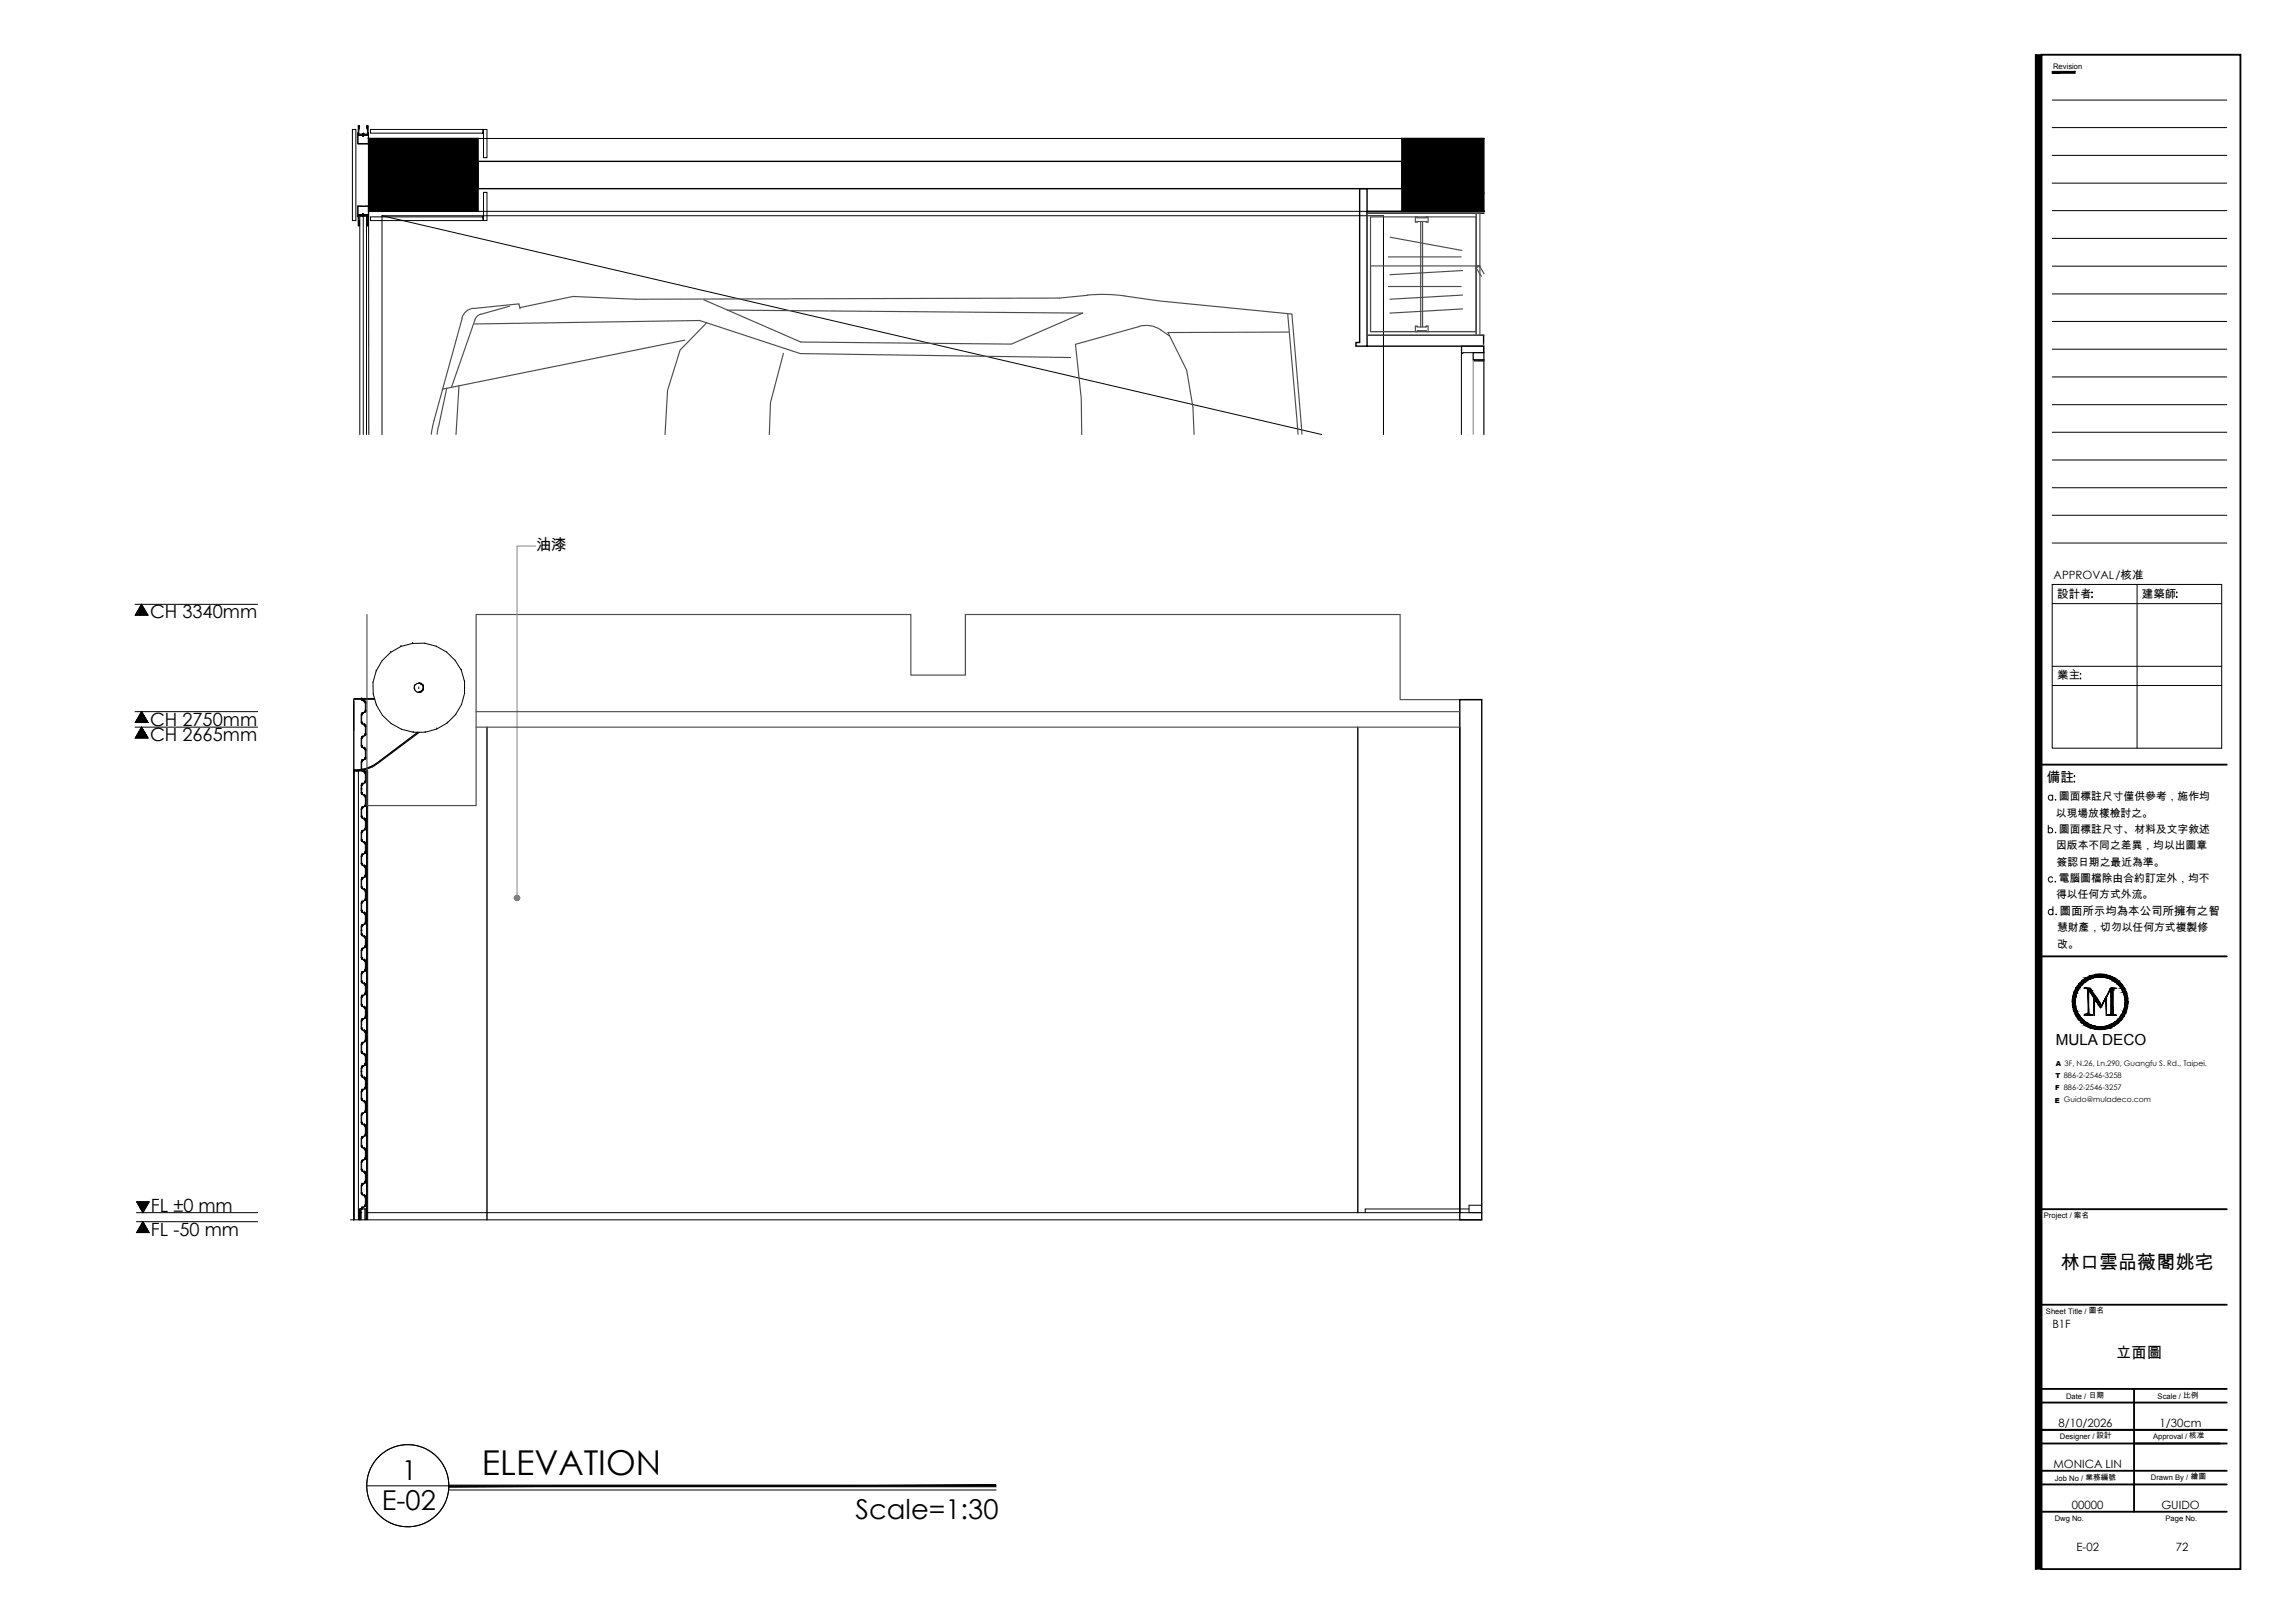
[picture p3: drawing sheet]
<svg xmlns="http://www.w3.org/2000/svg" width="420mm" height="297mm" viewBox="0 0 420 297" stroke-linecap="round" stroke-linejoin="round" font-family="sans-serif">
<defs><g id="words">
<text font-size="6.3" x="88.2" y="269.9">ELEVATION</text>
<g font-size="5">
<text x="73.6" y="270.9">1</text>
<text x="69.9" y="276.3">E-02</text>
<text x="156.6" y="278">Scale=1:30</text>
</g>
<text font-size="3.5" x="377.3" y="232.3">林口雲品薇閣姚宅</text>
<g font-size="3.3">
<text x="27.5" y="113.1">CH 3340mm</text>
<text x="27.5" y="135.6">CH 2665mm</text>
<text x="27.5" y="132.8">CH 2750mm</text>
<text x="27.6" y="221.7">FL ±0 mm</text>
<text x="27.6" y="226.2">FL -50 mm</text>
</g>
<g font-size="2.8">
<text x="98.1" y="100.7">油漆</text>
<text x="376.3" y="191.3">MULA DECO</text>
<text x="387.4" y="248.5">立面圖</text>
</g>
<text font-size="2.5" x="374.7" y="143.2">備註</text>
<g font-size="2.1">
<text x="376" y="106">APPROVAL/核准</text>
<text x="376.6" y="109.4">設計者</text>
<text x="392.1" y="109.4">建築師</text>
<text x="376.6" y="124.3">業主</text>
<text x="377.1" y="167.4">圖面所示均為本公司所擁有之智</text>
<text x="375.8" y="243.1">B1F</text>
<text x="376.9" y="261.2">8/10/2026</text>
<text x="395.4" y="261.2">1/30cm</text>
<text x="375.9" y="268.7">MONICA LIN</text>
<text x="379.3" y="276.2">00000</text>
<text x="395.7" y="276.2">GUIDO</text>
<text x="380.2" y="283.8">E-02</text>
<text x="398.3" y="283.8">72</text>
</g>
<g font-size="2">
<text x="376.4" y="149.5">以現場放樣檢討之。</text>
<text x="376.9" y="146.5">圖面標註尺寸僅供參考，施作均</text>
<text x="376.4" y="155.4">因版本不同之差異，均以出圖章</text>
<text x="376.9" y="152.4">圖面標註尺寸、材料及文字敘述</text>
<text x="376.5" y="158.4">簽認日期之最近為準。</text>
<text x="376.9" y="161.4">電腦圖檔除由合約訂定外，均不</text>
<text x="376.4" y="164.4">得以任何方式外流。</text>
<text x="376.6" y="170.4">慧財產，切勿以任何方式複製修</text>
<text x="376.6" y="173.4">改。</text>
</g>
<g font-size="1.4">
<text x="375.9" y="12.6">Revision</text>
<text x="374.2" y="222.9">Project / 案名</text>
<text x="374.6" y="240.4">Sheet Title / 圖名</text>
<text x="378.2" y="256.1">Date / 日期</text>
<text x="395" y="256.1">Scale / 比例</text>
<text x="377.1" y="263.4">Designer / 設計</text>
<text x="394.2" y="263.4">Approval / 核准</text>
<text x="376.2" y="271">Job No / 業務編號</text>
<text x="393.8" y="270.8">Drawn By / 繪圖</text>
<text x="376.2" y="278.3">Dwg No.</text>
<text x="396.5" y="278.3">Page No.</text>
</g>
<g font-size="1.3">
<text x="376.3" y="197.3">T 886-2-2546-3258</text>
<text x="376.3" y="195.1">A 3F, N.26, Ln.290, Guangfu S. Rd., Taipei.</text>
<text x="376.2" y="201.8">E Guido@muladeco.com</text>
<text x="376.3" y="199.5">F 886-2-2546-3257</text>
</g>
</g></defs>
<!-- layer: I-ELEV-TEXT -->
<g fill="#000" stroke="#000" stroke-width=".18">
<path d="M25.9 110.6l1.2 2h-2.3zM25 219.9h2.3l-1.1 2zM26.2 223.6l1.1 2h-2.3z"/>
<path d="M25.9 133.1l1.2 2zM25.9 133.1l1.2 2h-2.3z"/>
<path d="M25.9 130.2l1.2 2zM25.9 130.2l1.2 2h-2.3z"/>
</g>
<path d="M24.7 110.6h22.5M25.9 110.6l1.2 2h-2.3zM24.7 133.1h22.5M24.7 130.2h22.5M25.9 133.1l1.2 2h-2.3zM25.9 130.2l1.2 2h-2.3zM25 219.9h2.3l-1.1 2zM25 221.9h22.2M25 223.6h22.2M26.2 223.6l1.1 2h-2.3z" fill="none" stroke="#000" stroke-width=".18"/>
<!-- layer: I-ELEV252 -->
<g fill="none" stroke="#000" stroke-width=".18">
<path d="M71.5 119.4h.1M73.4 118.3h.1M75.5 117.8h.1M77.7 117.7h.1M79.8 118.3h.1M81.7 119.3h.1M64.8 128.3v95M64.8 127.8h3.7M66.1 127.8l.1 .2M66.1 127.9h.1M66.1 130.8h.2M66.1 130.9h.2"/>
<path d="M66.1 132.2h.2M66.1 135.2h.2M66.1 136.5h.2M66.1 139.5h.2M66.2 128h.1M66.2 128l.1 .1M66.2 130.8h.1M66.2 132.2h.1M66.2 135.1h.1M66.2 136.6h.1M66.2 139.4h.1M66.2 128h-1.4v12.9l1.3-.1"/>
<path d="M66.2 130.7h.1M66.2 132.3h.1M66.2 135h.1M66.2 139.3h.1M66.2 130.7l-.1 1.5 .6 .5M66.2 135v1.7M66.2 136.7h.1M66.2 136.7l.5 .3M66.2 139.3l-.1 1.5 .2 .3 .6 .4v1.5M66.2 127.9l.1 .1M66.2 127.9h.1M66.2 130.6h.1"/>
<path d="M66.2 132.4h.1M66.2 127.8v.1M66.2 128.1h.2M66.2 134.9h.1M66.3 128.1h.1M66.3 128.1l.5 .4M66.3 139.4v1.5M66.3 139.4h.1M66.3 135.1l-.1 1.5 .6 .4M66.3 135.1h.1M66.3 132.3v.1M66.3 132.3h.1"/>
<path d="M66.3 128h.1M66.3 132.4h.1M66.3 136.7h.1M66.3 136.8h.1M66.3 136.6h.1M66.3 130.8h.1M66.3 128v.1M66.3 139.2h.1M66.3 128h2.3M66.3 139.2l-.1 .1M66.3 139.3v.1M66.3 139.3h.1"/>
<path d="M66.3 135v.1M66.3 135h.1M66.3 130.7v1.6M66.3 130.7h.1M66.3 130.5h.1M66.3 130.6h.1M66.3 134.9h.1M66.3 128.2h.1M66.3 132.5h.1M66.3 132.4l.5 .3M66.3 128.1l.6 .4M66.3 134.8h.1"/>
<path d="M66.3 139.1h.1M66.4 139.2h.1M66.4 134.9l-.1 .1M66.4 134.9h.1M66.4 139.1h.1M66.4 136.7h.1M66.4 132.4h.1M66.4 128.1h.1M66.4 139.2l-.1 .1M66.4 130.5h.1M66.4 130.6h.1M66.4 134.8h.1"/>
<path d="M66.7 132.7h.1M66.7 132.7l.1 .1M66.7 137h.1M66.7 137l.1 .1M66.7 128.4h.1M66.7 132.7h.2M66.7 137.1h.2M66.7 136.9h.1M66.7 132.6h.1M66.7 128.3h.1M66.8 128.5h.1M66.8 128.5v.1"/>
<path d="M66.8 134.6h.1M66.8 134.6l-.6 .4M66.8 138.9h.1M66.8 138.9l-.5 .3M66.8 137l.1 .1M66.8 137h.1M66.8 132.7l.1 .1M66.8 132.7h.1M66.8 130.2h.1M66.8 128.4h.1M66.8 128.3h.1M66.8 130.3h.1"/>
<path d="M66.8 132.8h.1M66.8 137.1h.1M66.8 134.5h.1M66.8 137.1l.1 .2M66.8 128.6h.1M66.8 138.8h.1M66.8 132.8v.1M66.8 139h.1M66.8 128.6l.1 .1M66.8 132.9h.1M66.8 132.9l.1 .1M66.8 138.9l-.4 .3"/>
<path d="M66.8 134.6l-.4 .3M66.8 138.8v.1M66.8 130.2h.2M66.8 132.9h.2M66.8 137.2h.2M66.8 137.2h.1M66.9 128.7h.1M66.9 128.7v1.4M66.9 130.1h.1M66.9 130.1l-.7 .6M66.9 133h.1M66.9 133v1.4"/>
<path d="M66.9 134.4h.1M66.9 137.3h.1M66.9 137.3v1.4M66.9 138.7h.1M66.9 138.7l-.1 .1M66.9 137.1v1.7M66.9 137.1h.1M66.9 132.8l.1 1.6M66.9 132.8h.1M66.9 128.5l.1 1.6M66.9 128.5h.1M66.9 128.6h.1"/>
<path d="M66.9 138.8h.1M66.9 134.4l-.1 .2M66.9 130h.1M66.9 134.3h.1M66.9 137.4h.1M66.9 138.6h.1M66.9 138.9h.1M66.9 134.6h.1M66.9 130.2h.1M66.9 138.8l-.1 .1M66.9 134.5h.1M67 134.4l-.2 .2"/>
<path d="M67 134.4h.1M67 130.1l-.7 .6M67 130.1h.1M67 138.8h.1M67 137.2h.1M67 132.9h.1M67 128.6h.1M67 138.7h.1M67 133h.1M68.3 124.9h.1M68.3 127h.1M68.9 122.8h.1"/>
<path d="M68.9 129.1h.1M69.9 120.9a8.5 8.5 0 0 1 8.8-3 8.5 8.5 0 0 1 6.3 6.8 8.4 8.4 0 0 1-8.3 9.4 8.4 8.4 0 0 1-8.4-9.2l.6-2.1zM69.9 120.9h.1M70 130.9h.1M71.6 132.4h.1M73.5 133.5h.1M75.6 134h.1M75.8 125.9h.1M75.9 125.7h.1M75.9 126.1h.1M75.9 125.5h.1M75.9 126.3h.1"/>
<path d="M76.1 125.3h.1M76.1 126.4h.1M76.2 125.2h.1M76.2 126.6h.1M76.5 125.1h.1M76.5 126.7h.1M76.7 125a.83 .83 0 0 1 .8 .9 .83 .83 0 0 1-.8 .8M76.7 125l.4 .2 .4 .5M76.7 125h.1M76.7 126.7h.2M76.7 125.7v.4M76.7 125l.2 .1"/>
<path d="M76.8 134l-7.6 5.7a8.3 8.3 0 0 1-2.9 1.3M76.9 125.1h.1M76.9 126.7h.1M76.9 125.1l.2 .1M77.1 125.2h.1M77.1 126.6h.1M77.1 125.2l.2 .1M77.1 126.6l-.2 .1M77.3 125.3h.1M77.3 126.4h.1M77.3 125.3l.2 .4M77.4 125.5h.1"/>
<path d="M77.4 126.3h.1M77.4 126.3l-.3 .3M77.5 126.1h.1M77.5 125.7h.1M77.5 125.9h.1M77.5 125.9v-.2v.4l-.4 .5-.4 .1M77.5 125.9v.2M77.5 126.1l-.1 .2M77.9 134h.1M80 133.4h.1M81.9 132.3h.1M83.3 120.8h.1"/>
<path d="M83.4 130.8h.1M84.5 122.7h.1M84.5 128.9h.1M85 125.9h.1M85 124.7h.1M85 126.9h.1M64.8 141.1h.1M64.8 141.1h2.5v82.2M65.6 141.1v82.2M66.1 140.8l-1.3 .1M66.1 140.8a7.3 7.3 0 0 0 3-1.2l7.4-5.6-7.4 5.6a6.7 6.7 0 0 1-2.9 1.2M66.1 149.4h.2"/>
<path d="M66.1 145.1h.2M66.1 144.4h.2M66.1 145.1h.1M66.1 148.1h.1M66.1 149.5h.2M66.1 152.4h.2M66.1 153.7h.2M66.1 153.8h.2M66.1 156.7h.2M66.1 158h.2M66.1 158.1h.2M66.1 140.8h.1"/>
<path d="M66.1 143.7h.1M66.1 143.8h.2M66.2 145.2h.1M66.2 145.2l.1 .2M66.2 149.5h.1M66.2 149.5l.6 .5M66.2 148h.1M66.2 152.3h.1M66.2 153.8h.1M66.2 156.7h.1M66.2 158.1h.1M66.2 143.7h.1"/>
<path d="M66.2 140.9h.1M66.2 147.9h.1M66.2 153.9h.1M66.2 156.6h.1M66.2 158.2h.1M66.2 141h.1M66.2 148.1v1.3M66.2 148.1h.1M66.2 145.1l.1 .1M66.2 145.1h.1M66.2 145.1l-.1-.7 .1 .8M66.2 147.9v1.6"/>
<path d="M66.2 152.2h.1M66.2 152.2l-.1 1.6 .6 .4M66.2 156.5h.1M66.2 156.5v1.7M66.2 158.2l.5 .4M66.2 149.4l.1 .1M66.2 145.3h.1M66.2 149.6h.1M66.2 143.6h.1M66.2 143.6v.1M66.2 149.4h.1M66.2 154h.1"/>
<path d="M66.2 153.7h.1M66.2 143.8h.1M66.2 140.7h.1M66.3 145.2h.1M66.3 145.4h.1M66.3 145.4l.5 .3M66.3 156.7l-.1 1.4 .7 .6M66.3 156.7h.1M66.3 153.8l.5 .4M66.3 153.8h.1M66.3 149.5v.1M66.3 149.5h.1"/>
<path d="M66.3 148.1h.1M66.3 149.6h.1M66.3 154h.1M66.3 158.3h.1M66.3 158.1h.1M66.3 152.4h.1M66.3 140.9l.6 .5M66.3 140.9h.1M66.3 141h.1M66.3 141.1h.1M66.3 143.7h.1M66.3 145.2v.1"/>
<path d="M66.3 148h.1M66.3 149.7h.1M66.3 143.5h.1M66.3 147.9l-.1 .2M66.3 147.9h.1M66.3 145.3h.1M66.3 156.5v.2M66.3 156.5h.1M66.3 152.3v1.5M66.3 152.3h.1M66.3 147.8h.1M66.3 152.1h.1"/>
<path d="M66.3 156.4h.1M66.3 158.2h.1M66.3 156.6h.1M66.3 153.9h.1M66.3 143.5l-.1 .1M66.3 143.6l-.1 .8v-.7M66.3 143.6h.1M66.3 152.3l-.2 .1M66.3 145.3l.6 .4M66.3 149.6l.6 .4M66.3 152h.1M66.3 158.4h.1"/>
<path d="M66.3 152.2h.1M66.3 141l-1.1 .1M66.4 156.4l-.1 .1M66.4 156.4h.1M66.4 152.1l-.1 .2M66.4 152.1h.1M66.4 147.8h.1M66.4 145.4h.1M66.4 158.3h.1M66.4 154h.1M66.4 149.7h.1M66.4 143.4h.1"/>
<path d="M66.4 143.5h.1M66.4 141h.1M66.4 147.7h.1M66.4 152h.1M66.4 156.3h.1M66.5 147.8h.1M66.5 143.5h.1M66.7 154.2h.1M66.7 154.2l.1 .2M66.7 158.6h.1M66.7 158.6l.2 .2v1.5M66.7 145.6h.1"/>
<path d="M66.7 145.7h.1M66.7 149.9h.1M66.7 150h.1M66.7 158.6h.2M66.7 141.3h.1M66.7 154.3h.2M66.7 158.5h.1M66.7 149.8h.1M66.8 145.7h.1M66.8 145.7v.1M66.8 150h.1M66.8 150v.1"/>
<path d="M66.8 151.8h.1M66.8 151.8l-.6 .4M66.8 156.1h.1M66.8 156.1l-.6 .4M66.8 154.2l.2 .3-.1 1.6M66.8 154.2h.1M66.8 147.5h.1M66.8 145.6h.1M66.8 158.7h.1M66.8 158.5h.1M66.8 149.9h.1M66.8 143.2h.1"/>
<path d="M66.8 143.2l-.5 .3M66.8 141.4h.1M66.8 141.3h.1M66.8 154.3h.1M66.8 154.4h.1M66.8 147.6h.1M66.8 147.4h.1M66.8 150.1h.1M66.8 151.9h.1M66.8 145.8h.1M66.8 156.2h.1M66.8 141.5h.1"/>
<path d="M66.8 143.3h.1M66.8 145.8l.1 .2M66.8 150.1l.1 .2M66.8 154.4l.1 .1M66.8 156h.1M66.8 156.2l-.4 .2M66.8 156v.1M66.8 147.4h.2M66.8 151.7h.2M66.8 154.4h.2M66.8 154.5h.1M66.8 158.7h.2"/>
<path d="M66.8 158.8h.1M66.8 141.5h.2M66.8 143.1h.1M66.9 145.7h.1M66.9 146h.1M66.9 146v1.3M66.9 147.3h.1M66.9 147.3l-.7 .6M66.9 150.3h.1M66.9 150.3v1.4M66.9 151.7h.1M66.9 151.7l-.1 .1"/>
<path d="M66.9 154.5h.1M66.9 154.5v1.4M66.9 155.9h.1M66.9 155.9l-.1 .1M66.9 158.7v1.6M66.9 158.7h.1M66.9 150l.1 1.7M66.9 150h.1M66.9 145.9h.1M66.9 147.4h.1M66.9 150.2h.1M66.9 156h.1"/>
<path d="M66.9 158.8h.1M66.9 158.6h.1M66.9 154.3h.1M66.9 143h.1M66.9 143l-.1 .2M66.9 141.4v1.7M66.9 141.4h.1M66.9 141.5h.1M66.9 143.1h.1M66.9 145.7v.1M66.9 147.2h.1M66.9 151.5h.1"/>
<path d="M66.9 151.6h.1M66.9 154.6h.1M66.9 158.9h.1M66.9 156.1h.1M66.9 141.6h.1M66.9 142.9h.1M66.9 145.8l.1 1.6-.7 .5M66.9 145.8h.1M66.9 156.1l-.1 .1M66.9 147.5h.1M66.9 154.4h.1M66.9 151.8h.1"/>
<path d="M66.9 150.1h.1M66.9 143.1l-.6 .5M66.9 143.2h.1M66.9 151.8h-.1M67 151.7l-.6 .4M67 151.7h.1M67 147.4h.1M67 145.8h.1M67 158.8h.1M67 156h.1M67 154.5h.1M67 150.1h.1"/>
<path d="M67 143.1h.1M67 141.5h.1M67 147.3h.1M67 146h.1M67 145.9h.1M67 150.1h-.2M67 155.9h.1M67 150.3h.1M67 150.2h.1M67 143h.1M67.1 141.1h.1M67.1 141.1v82.2v-82.2"/>
<path d="M66.1 175.2h.2M66.1 175.3h.2M66.1 174h.2M66.1 173.9h.2M66.1 170.9h.2M66.1 170.3h.2M66.1 178.3h.2M66.1 179.6h.2M66.1 161h.2M66.1 161.1h.2M66.1 162.3h.2M66.1 162.4h.1"/>
<path d="M66.1 165.3h.1M66.1 166.6h.2M66.1 166.7h.1M66.1 169.6h.1M66.1 169.7h.1M66.2 171.1l-.1-.8 .2 .8M66.2 171.1h.1M66.2 171.1l.5 .4M66.2 173.9h.1M66.2 175.3h.1M66.2 178.2h.1M66.2 179.6h.1"/>
<path d="M66.2 166.8h.1M66.2 166.8l.1 .1M66.2 161h.1M66.2 162.4h.1M66.2 165.2h.1M66.2 165.3h.1M66.2 166.7h.1M66.2 169.6h.1M66.2 169.5h.1M66.2 173.8h.1M66.2 175.4h.1M66.2 178.1h.1"/>
<path d="M66.2 179.7h.1M66.2 160.9h.1M66.2 162.5h.1M66.2 173.8v1.7M66.2 175.5h.1M66.2 175.5l.5 .3M66.2 178h.1M66.2 178l-.1 1.6 .2 .3 .6 .4v1.5M66.2 160.8h.1M66.2 160.8l-.1 1.6 .2 .2M66.2 165.1h.1M66.2 165.1v1.7"/>
<path d="M66.2 169.4h.1M66.2 169.4l-.1 .9 .1-.6M66.2 169.7h.1M66.2 166.7l.1 .1M66.2 165.3v1.4M66.2 162.4l.1 .1M66.2 173.7h.1M66.2 171.2h.1M66.2 175.5h.2M66.2 179.8h.1M66.2 160.8h.2M66.2 166.9h.1"/>
<path d="M66.3 173.9l-.1 1.4 .6 .5M66.3 173.9h.1M66.3 171.1h.1M66.3 179.7l.6 .5M66.3 179.7h.1M66.3 178.2v1.5M66.3 178.2h.1M66.3 171.2h.1M66.3 175.5h.1M66.3 179.8h.1M66.3 179.9h.1M66.3 179.6h.1"/>
<path d="M66.3 175.3h.1M66.3 162.6h.1M66.3 162.6l.5 .5M66.3 166.9h.1M66.3 166.9l.5 .3M66.3 166.8h.1M66.3 162.5l.6 .5M66.3 162.5h.1M66.3 160.9l-.1 1.5M66.3 160.9h.1M66.3 169.6h.1M66.3 166.7h.1"/>
<path d="M66.3 165.3h.1M66.3 162.4h.1M66.3 161h.1M66.3 171h-.2M66.3 178h.1M66.3 166.8v.1M66.3 160.8h.1M66.3 165.1h.1M66.3 173.8v.1M66.3 173.8h.1M66.3 178h-.1M66.3 178.1v.1"/>
<path d="M66.3 178.1h.1M66.3 173.7h.1M66.3 175.4h.1M66.3 160.7h.1M66.3 160.7l-.1 .1M66.3 169.5l-.1 .2M66.3 169.5h.1M66.3 165.2l-.1 .1M66.3 165.2h.1M66.3 165h.1M66.3 169.3h.2M66.3 169.4h.1"/>
<path d="M66.3 171.1v.1M66.3 171.3h.1M66.3 173.6h.1M66.3 171.2l.5 .2M66.3 175.6h.1M66.3 166.9l.6 .4M66.3 162.7h.1M66.3 173.8h-.1M66.3 177.9h.1M66.3 160.8v.1M66.4 173.7l-.1 .1M66.4 173.7h.1"/>
<path d="M66.4 178h.1M66.4 171.2h.1M66.4 177.9h.1M66.4 179.8h.1M66.4 175.5h.1M66.4 160.6h.1M66.4 165h.1M66.4 169.4h.1M66.4 166.9h.1M66.4 162.6h.1M66.4 160.7h.1M66.4 178l-.1 .1"/>
<path d="M66.4 160.8h.1M66.4 173.6h.1M66.4 169.2h.1M66.5 160.7h.1M66.5 165h.1M66.7 171.5h.1M66.7 171.5l.1 .1M66.7 175.8h.1M66.7 175.8l.1 .1M66.7 162.8h.1M66.7 162.9h.1M66.7 167.2h.1"/>
<path d="M66.7 171.4h.1M66.7 175.8h.2M66.7 175.7h.1M66.7 167.1h.1M66.8 171.4l.1 .2M66.8 171.4h.1M66.8 173.3h.1M66.8 173.3l-.6 .5M66.8 177.7h.1M66.8 177.7l-.5 .3M66.8 175.8l.1 .1M66.8 175.8h.1"/>
<path d="M66.8 160.4h.1M66.8 160.4l-.5 .3M66.8 167.2h.1M66.8 167.2v.1M66.8 163h.1M66.8 164.7h.1M66.8 169h.1M66.8 167.1h.1M66.8 162.8h.1M66.8 171.6h.1M66.8 175.9h.1M66.8 162.9h.1"/>
<path d="M66.8 169.1h.1M66.8 175.9l.1 .2M66.8 177.6h.1M66.8 167.3h.1M66.8 164.8h.1M66.8 173.4h.1M66.8 171.5h.1M66.8 160.5h.1M66.8 173.4l-.4 .3M66.8 171.6l.1 .2M66.8 177.7l-.4 .3M66.8 163.1h.1"/>
<path d="M66.8 163.1l.1 1.4M66.8 167.3l.1 .2M66.8 160.5l-.5 .3M66.8 177.6v.1M66.8 171.6h.2M66.8 171.7h.1M66.8 176h.2M66.8 176h.1M66.8 160.3h.1M66.8 164.6h.2M66.8 167.4h.1M66.8 168.9h.2"/>
<path d="M66.9 171.6l.1 1.6M66.9 171.6h.1M66.9 171.8h.1M66.9 171.8v1.4M66.9 173.2h.1M66.9 176.1h.1M66.9 176.1v1.4M66.9 177.5h.1M66.9 177.5l-.1 .1M66.9 175.9v1.7M66.9 175.9h.1M66.9 171.7h.1"/>
<path d="M66.9 175.8h.1M66.9 160.3h.1M66.9 160.3l-.1 .1M66.9 164.5h.1M66.9 164.5l-.7 .6M66.9 167.5h.1M66.9 167.5v1.4M66.9 168.9h.1M66.9 168.9l-.7 .5M66.9 167.3l.1 1.6M66.9 167.3h.1M66.9 163l.1 .1"/>
<path d="M66.9 163h.1M66.9 163.1h.1M66.9 164.6h.1M66.9 167.4h.1M66.9 167.2h.1M66.9 162.9h.1M66.9 173.2l-.1 .1M66.9 173.3h.1M66.9 173.2l.1 .1M66.9 173.1h.1M66.9 177.4h.1M66.9 177.7h.1"/>
<path d="M66.9 160.2h.1M66.9 163.2h.1M66.9 168.8h.1M66.9 169h.1M66.9 160.4h.1M66.9 177.6l-.1 .1M66.9 177.6h.1M66.9 160.3l-.1 .2M66.9 164.7h.1M67 173.2l-.2 .2M67 173.2h.1M67 171.7h.1"/>
<path d="M67 177.5h.1M67 176h.1M67 168.9l-.7 .6M67 168.9h.1M67 163.1v1.5l-.7 .6M67 163.1h.1M67 167.4h.1M67 164.6h.1M67 160.3h.1M67 171.8h.1M67 167.5h.1M67 164.5h.1"/>
<path d="M66.1 199.8h.2M66.1 196.8h.2M66.1 196.1h.2M66.1 182.5h.1M66.1 182.6h.2M66.1 183.8h.2M66.1 183.9h.1M66.1 186.8h.1M66.1 186.9h.1M66.1 188.2h.2M66.1 191.2h.2M66.1 192.5h.2"/>
<path d="M66.1 192.6h.2M66.1 195.5h.2M66.2 196.9h.1M66.2 199.8h.1M66.2 182.5h.1M66.2 182.5v1.5M66.2 184h.1M66.2 184l.1 .1M66.2 188.3h.1M66.2 188.3l.6 .5M66.2 186.8h.1M66.2 191.1h.1"/>
<path d="M66.2 192.6h.1M66.2 195.4h.1M66.2 191h.1M66.2 197h.1M66.2 199.7h.1M66.2 182.4h.1M66.2 186.7h.1M66.2 197l-.1-.9 .2 .9 .6 .4M66.2 197l.5 .3M66.2 199.6h.1M66.2 199.6l-.1 1.6 .2 .2M66.2 182.4v.1"/>
<path d="M66.2 186.7v1.6M66.2 191l-.1 1.6 .6 .4M66.2 195.3h.1M66.2 195.3l-.1 .8 .2-.7M66.2 186.9l.1 1.4M66.2 186.9h.1M66.2 183.9l.1 .1M66.2 183.9h.1M66.2 184.1h.1M66.2 188.4h.1M66.2 192.7h.1M66.2 195.3h.2"/>
<path d="M66.2 192.5h.1M66.2 188.2h.1M66.2 182.6h.1M66.3 199.7l-.1 1.5M66.3 199.7h.1M66.3 196.9h.1M66.3 197h.1M66.3 197.1h.1M66.3 184.1h.1M66.3 184.1l.5 .4M66.3 195.4h.1M66.3 192.6l.5 .4"/>
<path d="M66.3 192.6h.1M66.3 188.3v.1M66.3 188.3h.1M66.3 184h.1M66.3 188.4h.1M66.3 192.7h.1M66.3 192.8h.1M66.3 191.2h.1M66.3 186.8h.1M66.3 182.5h.1M66.3 199.5h.1M66.3 184v.1"/>
<path d="M66.3 182.3h.1M66.3 186.6h.1M66.3 188.5h.1M66.3 191.1h.1M66.3 199.6v.1M66.3 199.6h.1M66.3 199.5l-.1 .1M66.3 182.3l-.1 .1M66.3 195.3v.1M66.3 195.3h.1M66.3 191v1.6M66.3 191h.1"/>
<path d="M66.3 186.7l-.1 .2M66.3 186.7h.1M66.3 182.4l-.1 1.5M66.3 182.4h.1M66.3 186.5h.1M66.3 190.9h.1M66.3 195.2h.1M66.3 184.2h.1M66.3 188.4l.6 .4M66.3 184.1l.6 .4M66.3 190.8h.1M66.3 195.1h.1"/>
<path d="M66.4 199.5h.1M66.4 197h.1M66.4 199.4h.1M66.4 195.2l-.1 .1M66.4 195.2h.1M66.4 182.2h.1M66.4 192.7h.1M66.4 188.5h.1M66.4 186.6h.1M66.4 184.1h.1M66.4 182.3h.1M66.4 186.5h.1"/>
<path d="M66.4 190.9h.1M66.4 190.8h.1M66.4 195.1h.1M66.5 199.5h.1M66.5 186.5h.1M66.5 182.2l-.2 .1M66.7 197.3h.1M66.7 197.3l.2 .3v1.4M66.7 193h.1M66.7 193l.1 .2M66.7 180.1h.1M66.7 184.4h.1"/>
<path d="M66.7 188.7h.1M66.7 188.8h.1M66.7 197.4h.1M66.7 193.1h.2M66.7 192.9h.1M66.7 188.6h.1M66.7 184.3h.1M66.7 180h.1M66.8 199.2h.1M66.8 199.2l-.5 .3M66.8 197.3h.1M66.8 197.4h.1"/>
<path d="M66.8 182h.1M66.8 182l-.5 .3M66.8 184.5h.1M66.8 184.5v.1M66.8 188.8h.1M66.8 188.8v.1M66.8 194.9h.1M66.8 194.9l-.6 .4M66.8 193l.2 .2-.1 1.6M66.8 193h.1M66.8 180.2h.1M66.8 186.3h.1"/>
<path d="M66.8 190.6h.1M66.8 188.7h.1M66.8 184.4h.1M66.8 184.3h.1M66.8 180h.1M66.8 193.1h.1M66.8 180.1h.1M66.8 181.9h.1M66.8 193.2h.1M66.8 194.8h.1M66.8 188.9h.1M66.8 190.5h.1"/>
<path d="M66.8 190.7h.1M66.8 199.3h.1M66.8 197.5h.2M66.8 181.9v.1M66.8 184.6h.1M66.8 195h.1M66.8 182.1h.1M66.8 199.2l-.5 .4M66.8 184.6l.1 .1M66.8 188.9l.1 .1M66.8 193.2l.1 .1M66.8 194.9l-.4 .3"/>
<path d="M66.8 197.6h.1M66.8 199.1h.1M66.8 194.8v.1M66.8 180.3h.2M66.8 180.3h.1M66.8 181.8h.1M66.8 190.5h.2M66.8 193.2h.2M66.9 197.4v1.7M66.9 197.4h.1M66.9 199h.1M66.9 199l-.1 .2"/>
<path d="M66.9 197.6h.1M66.9 199.1h.1M66.9 181.8h.1M66.9 181.8l-.1 .1M66.9 184.7h.1M66.9 184.7v1.4M66.9 186.1h.1M66.9 186.1l-.7 .6M66.9 189h.1M66.9 189v1.4M66.9 190.4h.1M66.9 190.4l-.7 .6"/>
<path d="M66.9 193.3h.1M66.9 193.3v1.4M66.9 194.7h.1M66.9 194.7l-.1 .1M66.9 188.8l.1 1.6M66.9 188.8h.1M66.9 184.5h.1M66.9 180.2v1.7M66.9 180.2h.1M66.9 180.3h.1M66.9 184.6h.1M66.9 186.2h.1"/>
<path d="M66.9 194.8h.1M66.9 193.1h.1M66.9 199.2h.1M66.9 197.7h.1M66.9 184.5v.1M66.9 180.4h.1M66.9 180.5h.1M66.9 181.7h.1M66.9 186h.1M66.9 190.3h.1M66.9 193.4h.1M66.9 194.6h.1"/>
<path d="M66.9 194.9h.1M66.9 190.6h.1M66.9 199.1l-.1 .1M66.9 197.5h.1M66.9 194.8l-.1 .1M66.9 184.6l.1 1.6-.7 .5M66.9 181.9l-.6 .5M66.9 181.9h.1M66.9 193.2h.1M66.9 186.3h.1M66.9 190.5h.1M66.9 188.9h.1"/>
<path d="M67 199.1h.1M67 197.6h.1M67 190.4l-.7 .6M67 190.4h.1M67 186.2h-.1M67 194.8h.1M67 193.2h.1M67 188.9h.1M67 186.2h.1M67 184.6h.1M67 181.8h.1M67 180.3h.1"/>
<path d="M67 199h.1M67 194.7h.1M67 189h.1M67 186.1h.1M67 184.7h.1M66.1 201.1h.2M66.1 201.2h.2M66.1 204.1h.1M66.1 205.4h.2M66.1 205.5h.1M66.1 208.4h.1M66.1 209.7h.2"/>
<path d="M66.1 209.8h.2M66.1 212.7h.2M66.1 214h.2M66.1 214.1h.2M66.1 217h.2M66.1 217.1h.2M66.1 218.3h.2M66.2 205.6h.1M66.2 205.6l.1 .1M66.2 209.8h.1M66.2 209.8l.5 .5M66.2 201.2h.1"/>
<path d="M66.2 203.9h.1M66.2 204h.1M66.2 205.5h.1M66.2 208.4h.1M66.2 212.7h.1M66.2 214.1h.1M66.2 217h.1M66.2 218.4h.1M66.2 208.3h.1M66.2 201.3h.1M66.2 209.9h.1M66.2 212.6h.1"/>
<path d="M66.2 214.2h.1M66.2 216.9h.1M66.2 218.5h.1M66.2 203.9v1.7M66.2 208.2h.1M66.2 208.2v1.6M66.2 212.5h.1M66.2 212.5v1.7M66.2 214.2l.5 .4M66.2 216.8h.1M66.2 216.8l-.1 1.6 .2 .2 .6 .5v1.4M66.2 208.4l.1 1.4"/>
<path d="M66.2 205.5l.1 .1M66.2 204.1v1.4M66.2 204.1h.1M66.2 210h.1M66.2 218.6h.1M66.2 209.7h.1M66.3 201.4h.1M66.3 201.4l.5 .4M66.3 205.7h.1M66.3 205.7l.5 .3M66.3 216.9l-.1 1.5 .7 .6M66.3 216.9h.1"/>
<path d="M66.3 212.7l-.1 1.4 .6 .4M66.3 212.7h.1M66.3 209.8v.1M66.3 209.8h.1M66.3 205.6h.1M66.3 201.2l.6 .5M66.3 201.2h.1M66.3 210h.1M66.3 214.3h.1M66.3 218.6h.1M66.3 218.4h.1M66.3 217h.1"/>
<path d="M66.3 214.1h.1M66.3 208.4h.1M66.3 205.5h.1M66.3 204.1h.1M66.3 203.9h.1M66.3 208.2h.1M66.3 216.8h.1M66.3 204h.1M66.3 216.7h.1M66.3 216.7l-.1 .1M66.3 212.6v.1M66.3 212.6h.1"/>
<path d="M66.3 209.9h.1M66.3 208.3l-.1 .1M66.3 208.3h.1M66.3 203.9l-.1 .2M66.3 203.8h.1M66.3 208.1h.1M66.3 212.5h.1M66.3 218.5h.1M66.3 214.2h.1M66.3 201.3h.1M66.3 209.9v.1M66.3 212.4h.1"/>
<path d="M66.3 210l.5 .2M66.3 205.6l.6 .5M66.3 201.5h.1M66.3 214.4h.1M66.3 218.7h.1M66.4 216.8h.1M66.4 212.5l-.1 .1M66.4 212.5h.1M66.4 203.7h.1M66.4 218.6h.1M66.4 214.3h.1M66.4 210h.1"/>
<path d="M66.4 208.1h.1M66.4 205.7h.1M66.4 203.8h.1M66.4 201.4h.1M66.4 216.8l-.1 .1M66.4 216.7h.1M66.4 212.4h.1M66.4 208h.1M66.4 212.3h.1M66.5 216.6l-.2 .1M66.5 208.1h.1M66.5 203.8h.1"/>
<path d="M66.7 210.3h.1M66.7 214.6h.1M66.7 214.6l.1 .1M66.7 201.6h.1M66.7 201.7h.1M66.7 205.9h.1M66.7 206h.2M66.7 218.8h.1M66.7 218.9h.2M66.7 214.6h.2M66.7 214.5h.1M66.7 210.2h.1"/>
<path d="M66.8 206h.1M66.8 206v.1M66.8 210.3h.1M66.8 212.1h.1M66.8 212.1l-.6 .4M66.8 216.4h.1M66.8 216.4l-.5 .3M66.8 214.5l.1 .2M66.8 214.5h.1M66.8 210.2l.1 .1M66.8 210.2h.1M66.8 201.7h.1"/>
<path d="M66.8 203.5h.1M66.8 207.8h.1M66.8 219h.1M66.8 218.8h.1M66.8 205.9h.1M66.8 201.6h.1M66.8 210.3v.1M66.8 214.7h.1M66.8 210.4h.1M66.8 214.7l.1 .1M66.8 203.4h.1M66.8 206.1h.1"/>
<path d="M66.8 207.9h.1M66.8 203.6h.1M66.8 201.8h.1M66.8 214.6h.1M66.8 216.5h.1M66.8 212.2h.1M66.8 201.8l.1 1.5M66.8 206.1l.1 .2M66.8 210.4l.1 .2M66.8 212h.1M66.8 216.5l-.4 .3M66.8 212.2l-.4 .3"/>
<path d="M66.8 203.4h.2M66.8 207.7h.2M66.8 210.4h.2M66.8 214.7h.2M66.8 214.8h.1M66.8 219.1h.2M66.8 219.1h.1M66.9 203.3h.1M66.9 203.3l-.7 .6M66.9 206.3h.1M66.9 206.3v1.4M66.9 207.7h.1"/>
<path d="M66.9 207.7l-.7 .5M66.9 210.6h.1M66.9 210.6v1.4M66.9 212h.1M66.9 214.8h.1M66.9 214.8v1.5M66.9 216.3h.1M66.9 216.3l-.1 .1M66.9 219v1.7M66.9 219h.1M66.9 214.7v1.7M66.9 214.7h.1"/>
<path d="M66.9 210.3l.1 1.6M66.9 210.3h.1M66.9 206.1l.1 1.6M66.9 206.1h.1M66.9 201.7l.1 .2M66.9 201.7h.1M66.9 201.9h.1M66.9 203.4h.1M66.9 206.2h.1M66.9 210.5h.1M66.9 219.1h.1M66.9 218.9h.1"/>
<path d="M66.9 214.6h.1M66.9 206h.1M66.9 212l-.1 .1M66.9 202h.1M66.9 203.2h.1M66.9 207.5h.1M66.9 207.6h.1M66.9 211.9h.1M66.9 214.9h.1M66.9 216.2h.1M66.9 219.2h.1M66.9 216.4h.1"/>
<path d="M66.9 212.1h.1M66.9 207.8h.1M66.9 216.4l-.1 .1M66.9 210.4h.1M66.9 203.5h.1M66.9 201.8h.1M67 211.9l-.2 .3M67 211.9h.1M67 207.7l-.7 .6M67 207.7h.1M67 201.9v1.5l-.7 .5M67 201.9h.1"/>
<path d="M67 219.1h.1M67 216.3h.1M67 214.8h.1M67 212h.1M67 210.5h.1M67 206.1h.1M67 203.4h.1M67 210.6h.1M67 206.3h.1M67 206.2h.1M67 203.3h.1M64.8 223.3v-82.2v82.2"/>
<path d="M65.8 223.3v-2v2M65.8 221.3h.2M66 221.3h.8M66 221.3v2v-2M66 221.3h.2M66.1 221.3v2M66.1 221.3h.1M66.1 221.3h.2M66.1 221.9h.2M66.2 221.3h.1M66.2 221.2h.1M66.2 221.1h.1"/>
<path d="M66.2 221.1v.2M66.2 221.1h.2M66.2 221.4h.1M66.3 221.3h.1M66.3 221.1h.1M66.3 221.1h-.1M66.3 221.2v.1M66.3 221.2h.1M66.3 221.1v.1M66.3 221h.1M66.4 221h.1M66.4 221.1h.1"/>
<path d="M66.5 221h.1M66.8 220.8h.1M66.8 220.8l-.5 .3M66.8 221.3h.2M66.8 220.7h.1M66.8 221.3v2M66.8 220.7v.1M66.9 220.5h.1M66.9 220.5l-.1 .2M66.9 220.6h.1M66.9 220.7l-.6 .4M66.9 220.7h.1"/>
<path d="M67 220.6h.1M67 221.3v2M67 220.5h.1M67 220.6h-.2"/>
<circle cx="76.7" cy="125.9" r=".84"/>
</g>
<!-- layer: I-ELEV4 -->
<path d="M64.2 223.3h207.1M67.2 221.9h204.1M268.9 221.3h-19v.6M271.3 220.6h-2.4v1.3" fill="none" stroke="#000" stroke-width=".18"/>
<!-- layer: I-ELEV2 -->
<path d="M67.2 112.5v34.9h20v-34.9h79.6v11.1h9.9v-11.1h79.6v15.5h15M87.2 130.2h180.1M87.2 133.1h180.1" fill="none" stroke="#4c4c4c" stroke-width=".21"/>
<!-- layer: I-ELEV1 -->
<path d="M89.2 133.1v90.2M248.6 133.1v88.8M267.3 128h4v95.3h-4zM267.3 133.1v88.8" fill="none" stroke="#000" stroke-width=".25"/>
<!-- layer: I-DWGTITLE -->
<g fill="none" stroke="#000" stroke-width=".18">
<path d="M67.2 271.9h15M82.1 272.7h100.3"/>
<circle cx="74.7" cy="271.9" r="7.5"/>
</g>
<path d="M82.2 271.8v.3l100.1-.3zM82.2 272.1l100.1-.3v.3z" fill="#000" stroke="#000" stroke-width=".18"/>
<!-- layer: 0 -->
<g fill="#808080" stroke="#808080" stroke-width=".18">
<path d="M94.7 164.3v.5h-.3zM94.2 164.6l.2 .2 .3-.5zM94.1 164.3h.6l-.5 .3z"/>
<path d="M94.2 164.1l.5 .2h-.6zM94.2 164.1l.5 .2-.3-.4zM94.4 163.9h.3v.4z"/>
<path d="M94.7 163.9h.2l-.2 .4zM94.9 163.9l-.2 .4 .4-.2zM94.7 164.3l.4-.2 .1 .2z"/>
<path d="M94.7 164.3h.5l-.1 .3zM94.7 164.3l.2 .5 .2-.2zM94.7 164.3l.2 .5h-.2z"/>
</g>
<path d="M98 99.9h-3.3v64.4" fill="none" stroke="#808080" stroke-width=".18"/>
<!-- layer: I-ELEV-DIM -->
<g fill="#000" stroke="#000" stroke-width=".18">
<path d="M256.7 25.3h15v10.1z"/>
<path d="M67.5 25.3v13.4h20zM67.5 25.3h20v13.4z"/>
<path d="M256.7 25.3l15 10.1v3.3zM256.7 25.3v13.4h15z"/>
</g>
<path d="M67.5 25.3h20v13.4h-20zM271.7 25.3h-15v13.4h15" fill="none" stroke="#000" stroke-width=".25"/>
<!-- layer: I-WALL -->
<path d="M87.5 29.5h169.2v5h-169.2zM248.9 34.5h1.4v28.9h-2.1v-.7h.7zM271.7 38.7h-21.4v.3h21.4M250.3 63.4h21.3M250.3 61.4h21.3v18.1M268.8 63.4v16.1" fill="none" stroke="#000" stroke-width=".25"/>
<path d="M87.5 25.3h169.2M87.5 38.7h169.2" fill="none" stroke="#000" stroke-width=".18"/>
<g fill="none" stroke="#000" stroke-width=".18">
<path d="M65.5 24.4l.1 1.9M65.5 37.7v2M65.5 24.8h1.9v1.5h-1.9zM65.5 24.4l.1 .3h1.8v-.3M65.5 24.4h.1M65.5 37.7h1.9v1.6h-1.9zM65.5 39.7l.1-.3h1.8v.3M65.5 39.7h.1M65.6 37.7h-.1M65.6 23v1.5l.1 .2h1.6l.1-.2v-1.5M65.6 26.4h1.8M65.6 37.7h1.8"/>
<path d="M65.6 23.5h.1M65.7 23v.5M65.7 23.5h.1M65.7 23.4v.1M65.8 23.4l-.1 1.1 .8 .1 .8-.1-.1-1.1M65.8 23v.3M65.8 22.9v.1M65.8 23.3l-.1 .2M66.2 24.7v.1M66.2 39.3v.1M66.3 24.5h.4zM66.3 39.5h.4z"/>
<path d="M66.4 24.5h.2M66.4 39.5h.2M66.4 24.5l.1 .5v-.5M66.4 24.8h.1M66.4 39.5l.1-.4v.4M66.4 39.3h.1M66.4 24.8v.1M66.4 39.1v.2M66.5 24.7v.3M66.5 39.3v.1M66.5 24.6v.1M66.5 39.4h.1"/>
<path d="M66.5 24.8h.1M66.5 39.1h.1M66.5 25l-.1-.1 .1 .1M66.5 39.1v.3M66.5 39.1h-.1h.1M66.5 39.6v39.9M66.5 24.5h.1M66.5 39.6h.1M66.5 24.6v.2M66.8 24.7v.1M66.8 39.3v.1M67.2 22.9v.5"/>
<path d="M67.2 23.5h.1M67.2 23.4l.1 .1M67.2 23.4v.1M67.3 23v.5M67.4 37.7h.1M67.4 24.4h.1M67.4 39.7h.1M67.5 24.4l-.1 1.9M67.5 37.7v2M65.6 41.2h.1M65.6 40.5h.1M65.7 40.5v.8"/>
<path d="M65.7 41.3h.1M65.7 40.5h.1M65.7 40.5l.1 .2M65.7 40.5v.1M65.7 41.1v.2M65.8 40.6v.1M65.8 41.1l-.1 .2M65.8 40.6l-.1-1.1h1.5v1.1M65.8 41.1v.2h-.2v-1.8l.1-.1h1.6l.1 .1v1.8h-.2v-.2M65.8 40.6h.1M65.8 40.7v.3M65.8 41h.1"/>
<path d="M67.1 40.7v.3M67.1 41h.1M67.2 40.5h.1M67.2 41.2h.1M67.2 40.6l-.1 .1M67.2 41.1l.1 .2M67.2 40.6h.1M67.2 40.5v.1M67.2 41.1v.2M67.3 41.3h.1M67.3 40.5l-.1 .2M67.3 40.5v.8"/>
<path d="M65.9 79.5v-39.9h1.2v39.9"/>
</g>
<path d="M64.5 23.7h.7v16.7h-.7zM67.8 23.7h20.6v.7h-20.6zM67.8 39.7h20.6v.7h-20.6zM88.5 35.2h.7v5.2h-.7zM88.5 23.7h.7v5.2h-.7z" fill="none" stroke="#000" stroke-width=".18"/>
<!-- layer: I-FL-STAIR -->
<path d="M69.9 39.5l172.1 40M69.9 79.5v-40h183.4v40" fill="none" stroke="#000" stroke-width=".18"/>
<!-- layer: I-FURN-MLWK-H -->
<g fill="none" stroke="#4c4c4c" stroke-width=".21">
<path d="M250.3 39h20v22.4h-20zM250.9 39.7h19.4v21h-19.4zM259.1 39.7h.4v.2h1.6v-.2h.4v1h-.4v-.2h-1.6v.2h-.4zM270.3 39h.6v9.7h-.6zM250.9 48.7h19.4v12h-19.4zM254.2 47h13.3M254.2 52.4h13.3M254.5 43.4l13.1 2.4M259.1 59.7h.4v.1h1.6v-.1h.4v1h-.4v-.2h-1.6v.2h-.4zM260.1 40.5v19.3M260.4 40.5v19.3M267.8 49.5l-13.3 .8"/>
<path d="M267.8 54l-13.3 .8M267.8 56.5l-13.3 .8M270.3 48.7h.6v12.7h-.6zM271.7 50.1l-.9-1.4-.5 .4 .9 1.5M271.7 61.3l-1 .1"/>
</g>
<!-- layer: A-AXIS -->
<path d="M67.5 38.7v40.8" fill="none" stroke="#000" stroke-width=".18"/>
<!-- layer: I-FL-STAIR -->
<g fill="none" stroke="#4c4c4c" stroke-width=".21">
<path d="M84.6 58.2l-5.1 18.7-.6 2.6M86.6 56.4a2.39 2.39 0 0 0-2 1.8M86.7 56.5l8.3-.9 .2 .9M86.9 59.3l41.2-.6 18.4 6 49.5 .7M87 58.5l-4.4 12.4M88 57.5a1.59 1.59 0 0 0-1 1M93.3 56l-5.2 1.5M128.8 54.8l17.8 7.8 38.6 .4 13-5.7-65.1-.5M129.3 59.1l-4.8 5-2.3 7.3-.4 8.1M199.1 54a28.7 28.7 0 0 1 6.8 .2M199.1 54l-5.2 .6-77.5 .2-11.5-.5-9.6 2M205.9 54.2l6.2 .9 24.4 2.4 1.8 20.4"/>
<path d="M208.5 59.7a4.8 4.8 0 0 1 4 .7M208.6 59.8l-11.7 3.2 1.1 9.9v6.6M235.8 57.5l1.7 20.4M80.3 78l-.3 1.5M81.8 71.1l-1.5 6.9M84 70.6l-.5 8.9M125.3 62.3l-44.4 8.9M143.4 64.7l-2.3 9-.3 5.8M212.5 60.4l1.6 1.1M235.9 60.8l-22.1 .1 3.5 6.9 1.1 6.7 .2 5M237.5 77.9l.1 1.6M238.2 77.9l.2 1.6"/>
</g>
<!-- layer: I-DOOR -->
<path d="M267.5 63.4h4.2l-4.2 16.1zM271.7 63.4l-4.2 16.1h4.2z" fill="#fff" stroke="#fff" stroke-width=".18"/>
<path d="M267.5 79.5v-16.1h4.2v16.1M267.6 63.4h4v1.1h-3.8v.2h-.2zM271.7 64.5h-2v1.4h2h-1.8v.2h1.8" fill="none" stroke="#000" stroke-width=".18"/>
<!-- layer: WALL -->
<path d="M269.7 64.5v15" fill="none" stroke="#808080" stroke-width=".18"/>
<!-- layer: 0 -->
<g fill="#000" stroke="#000" stroke-width=".18">
<path d="M383.6 178.3h1.8zM382.9 188.2h3.2l-.7 .2zM384.4 184.3h.3l-.1 .2z"/>
<path d="M372.7 10v277.2l1-277.2zM373.7 10v277.2h-1z"/>
<path d="M375.7 13.4h4.2v-.3zM375.7 13.1h4.2l-4.2 .3z"/>
<path d="M381.2 179.5l-.3 .6 .7-.6zM381.2 179.5l-.3 .6h-.3z"/>
<path d="M381.2 179.4h.4zM381.2 179.4l.4 .1z"/>
<path d="M381.6 179.7l-.4 .5 .6-.5zM381 180.2l.6-.5-.4 .5z"/>
<path d="M381.7 179.6h.2zM381.7 179.6l.1 .1h-.2z"/>
<path d="M381.8 179l-.2 .4 .7-.4zM381.2 179.4l.6-.4-.2 .4z"/>
<path d="M382.3 179.3l-.4 .3 .5-.3zM381.7 179.6l.6-.3-.4 .3z"/>
<path d="M381.9 178.9h.6zM381.8 179h.5z"/>
<path d="M382.4 179.2h.3zM382.3 179.3h.1z"/>
<path d="M382.4 178.7l.1 .2 .7-.2zM381.9 178.9l.5-.2 .1 .2z"/>
<path d="M382.7 179.2l.5-.2h-.3zM382.4 179.2l.5-.2-.2 .2z"/>
<path d="M383.2 178.9h.6zM382.9 179h.3z"/>
<path d="M382.7 178.5l.5 .2 .7-.2zM382.4 178.7l.3-.2 .5 .2z"/>
<path d="M382.9 178.5h1.1zM382.7 178.5h1.2z"/>
<path d="M383.5 178.8h.5zM383.2 178.9h.6z"/>
<path d="M384 178.7l1.5 .1zM383.5 178.8l.5-.1 1.5 .1z"/>
<path d="M383.6 178.3l2.5 .2-.7-.2zM382.9 178.5l.7-.2 2.5 .2z"/>
<path d="M384.9 178.8l.9 .1zM384.9 178.8l.9 .1z"/>
<path d="M385.2 178.9l.8 .1zM385.2 178.9l.8 .1z"/>
<path d="M385.7 179l.9 .2zM385.7 179l.9 .2z"/>
<path d="M384.9 178.5h1.3zM384.9 178.5h1.3z"/>
<path d="M385.1 178.5l1.4 .2-.3-.2zM385.1 178.5l1.4 .2z"/>
<path d="M385.8 178.7l1.3 .2-.6-.2zM385.8 178.7l1.3 .2h-.7z"/>
<path d="M386.3 179.2l.4 .1zM386.3 179.2l.4 .1z"/>
<path d="M386.5 179.3l.8 .3zM386.5 179.3l.8 .3z"/>
<path d="M386.4 178.9l.8 .1zM386.4 178.9l.8 .1z"/>
<path d="M386.6 179l1.2 .4-.6-.4zM386.6 179l1.2 .4h-.4z"/>
<path d="M387.1 179.6l.3 .1zM387.1 179.6l.3 .1z"/>
<path d="M387.2 179.7l.7 .5-.5-.5zM387.2 179.7l.7 .5h-.1z"/>
<path d="M387.4 179.4l.4 .1zM387.4 179.4l.4 .1z"/>
<path d="M387.4 179.5l1 .6-.6-.6zM387.4 179.5l1 .6h-.3z"/>
<path d="M379.5 182.5h.2zM379.5 182.5h.2z"/>
<path d="M379.5 184.3h.2zM379.5 184.3h.2z"/>
<path d="M379.4 183.4l.3 .9-.1-.9zM379.4 183.4l.3 .9h-.2z"/>
<path d="M379.7 185.1h.3zM379.7 185.1h.3z"/>
<path d="M379.5 182.5l.1 .9 .1-.9zM379.5 182.5l.1 .9h-.2z"/>
<path d="M379.5 184.3l.5 .8-.3-.8zM379.5 184.3l.5 .8h-.3z"/>
<path d="M379.9 182.5h.1zM379.9 182.5h.1z"/>
<path d="M379.9 184.2h.1zM379.9 184.2h.1z"/>
<path d="M379.8 183.4l.2 .8-.1-.8zM379.8 183.4l.2 .8h-.1z"/>
<path d="M379.7 181.6h.3zM379.7 181.6h.3z"/>
<path d="M379.7 181.6v.9l.3-.9zM379.7 181.6v.9h-.2z"/>
<path d="M379.7 185.1l.7 .8-.4-.8zM379.7 185.1l.7 .8h-.3z"/>
<path d="M379.9 182.5v.9l.1-.9zM379.9 182.5v.9h-.1z"/>
<path d="M379.9 184.2l.3 .8-.2-.8zM379.9 184.2l.3 .8h-.1z"/>
<path d="M380.1 180.8h.3zM380.1 180.8h.3z"/>
<path d="M380.1 185.9h.3zM380.1 185.9h.3z"/>
<path d="M380.1 181.7l-.1 .8 .2-.8zM380.1 181.7l-.1 .8h-.1z"/>
<path d="M380.1 185l.1 .1zM380.1 185l.1 .1z"/>
<path d="M380.2 185.1l.4 .6zM380.2 185.1l.4 .6h-.1z"/>
<path d="M380.1 180.8l-.1 .8 .4-.8zM380.1 180.8l-.1 .8h-.3z"/>
<path d="M380.1 185.9l.8 .7-.5-.7zM380.1 185.9l.8 .7h-.3z"/>
<path d="M380.6 186.6h.3zM380.6 186.6h.3z"/>
<path d="M380.5 181l-.3 .7 .4-.7zM380.5 181l-.3 .7z"/>
<path d="M380.5 185.7l.2 .1zM380.5 185.7l.2 .1z"/>
<path d="M380.5 180.9h.2zM380.5 180.9l.1 .1z"/>
<path d="M380.5 185.8l.6 .6zM380.5 185.8l.6 .6z"/>
<path d="M380.6 180.1h.3zM380.6 180.1h.3z"/>
<path d="M380.6 180.1l-.2 .7 .5-.7zM380.6 180.1l-.2 .7h-.3z"/>
<path d="M380.6 186.6l1 .6-.7-.6zM380.6 186.6l1 .6h-.4z"/>
<path d="M381 180.3l-.3 .6 .4-.6zM381 180.3l-.3 .6h-.2z"/>
<path d="M381 186.4l.2 .1zM381 186.4l.2 .1z"/>
<path d="M381 180.2h.2zM381 180.2l.1 .1z"/>
<path d="M381 186.5l.8 .5-.6-.5zM381 186.5l.8 .5h-.2z"/>
<path d="M381.2 187.2l.4 .1zM381.2 187.2l.4 .1z"/>
<path d="M381.2 187.3l1.1 .4-.7-.4zM381.2 187.3l1.1 .4h-.5z"/>
<path d="M381.6 187l.3 .1zM381.6 187l.3 .1z"/>
<path d="M381.7 187.1l.7 .3zM381.7 187.1l.7 .3z"/>
<path d="M381.8 187.7l.7 .1zM381.8 187.7l.7 .1z"/>
<path d="M382.3 181.3l.1 4.1v-4.1zM382.3 181.3l.1 4.1h-.1z"/>
<path d="M382.3 185.4l.1 .1zM382.3 185.4l.1 .1z"/>
<path d="M382.3 185.5l.1 .1zM382.3 185.5l.1 .1z"/>
<path d="M382.3 185.6h.1zM382.2 185.6h.2z"/>
<path d="M382.2 185.6l.3 .1zM382.2 185.6l.3 .1z"/>
<path d="M382.3 187.4l.4 .1zM382.3 187.4l.4 .1z"/>
<path d="M382.2 185.7h.3zM382.2 185.7h.3z"/>
<path d="M382.2 185.7h.4zM382.2 185.7h.4z"/>
<path d="M381.9 187.8l1.3 .2-.7-.2zM381.9 187.8l1.3 .2h-.8z"/>
<path d="M382.1 185.7h.5zM382.1 185.7h.5z"/>
<path d="M382.1 185.7h.6zM382.1 185.7h.6z"/>
<path d="M382.1 185.7h.6zM382 185.7h.7z"/>
<path d="M381.6 180.8l1.1 .1zM381.6 180.8l1.1 .1z"/>
<path d="M382.4 187.5l.8 .2zM382.4 187.5l.8 .2z"/>
<path d="M382 180.9l.9 .3-.2-.3zM382 180.9l.9 .3h-.6z"/>
<path d="M382.9 188.2l.7 .2h1.8zM383.6 188.4h1.8z"/>
<path d="M382.3 181.2l.6 .1zM382.3 181.2l.6 .1z"/>
<path d="M382.4 181.3l1.5 1.4-1-1.4zM382.4 181.3l1.5 1.4h-.6z"/>
<path d="M381.6 185.7l1.6 .1zM381.6 185.7l1.6 .1z"/>
<path d="M382.4 188l1.5 .2zM382.4 188l1.5 .2h-1.2z"/>
<path d="M382.9 187.7l.9 .2zM382.9 187.7l.9 .2z"/>
<path d="M383.3 182.8l.2 .6v-.6zM383.3 182.8l.2 .6h-.2z"/>
<path d="M383.3 183.4l.2 2.4v-2.4zM383.3 183.4l.2 2.4h-.2z"/>
<path d="M383.2 187.9h.8zM383.2 187.9h.8z"/>
<path d="M382.7 188.2h1.3zM382.7 188.2h1.3z"/>
<path d="M383.3 182.7l.7 .1-.1-.1zM383.3 182.7l.7 .1h-.7z"/>
<path d="M383.5 182.8l.8 .6-.3-.6zM383.5 182.8l.8 .6h-.5z"/>
<path d="M383.8 183.4l.9 .6-.4-.6zM383.8 183.4l.9 .6h-.5z"/>
<path d="M384.2 184l.5 .3 .2-.3zM384.2 184l.5 .3h-.3z"/>
<path d="M383.5 187.9l1.4 .1 .6-.1zM383.5 187.9l1.4 .1z"/>
<path d="M385.5 182.6l-.6 1.4zM385.5 182.6l-.6 1.4h-.2z"/>
<path d="M385.6 182.4l.1 .2zM385.6 182.4l.1 .2h-.2z"/>
<path d="M385.6 182.6l.1 3.2zM385.6 182.6l.1 3.2z"/>
<path d="M385.2 187.9h.6zM384.9 187.9h.6z"/>
<path d="M385.7 187.7l.1 .2 .2-.2zM385.2 187.9l.5-.2 .1 .2z"/>
<path d="M385.1 188.2h1.1zM384.9 188.2h1.2z"/>
<path d="M386.3 181l-.6 1.4zM386.3 181l-.7 1.4z"/>
<path d="M385.8 188l.4 .2 .3-.2zM385.1 188.2l.7-.2 .4 .2z"/>
<path d="M386 187.7l.6-.2h-.3zM385.7 187.7l.6-.2-.3 .2z"/>
<path d="M386.5 187.4h.2zM386.3 187.5h.3z"/>
<path d="M386.4 181.2l.5 4.2v-4.2zM386.4 181.2l.5 4.2h-.5z"/>
<path d="M386.4 185.4l.5 .1zM386.4 185.4l.5 .1z"/>
<path d="M386.4 185.5l.5 .1zM386.4 185.5l.5 .1z"/>
<path d="M386.4 185.6h.5zM386.4 185.6h.5z"/>
<path d="M386.4 185.6l.6 .1zM386.4 185.6l.6 .1z"/>
<path d="M386.4 185.7h.6zM386.4 185.7h.6z"/>
<path d="M386.3 185.7h.7zM386.3 185.7h.7z"/>
<path d="M386.3 185.7h.8zM386.3 185.7h.8z"/>
<path d="M386.4 181l.5 .2 .2-.2zM386.4 181l.5 .2h-.5z"/>
<path d="M386.4 187.8l.1 .2 .6-.2zM385.8 188l.6-.2 .1 .2z"/>
<path d="M386.4 180.9h.7zM386.4 180.9l.7 .1h-.8z"/>
<path d="M386.2 185.7h.9zM386.2 185.7h.9z"/>
<path d="M386.2 185.7h1zM386.1 185.7h1.1z"/>
<path d="M386.6 187.7h.6zM386.4 187.8h.7z"/>
<path d="M386.7 187.4l.6-.3h-.2zM386.5 187.4l.6-.3-.4 .3z"/>
<path d="M387.2 187h.2zM387.1 187.1h.2z"/>
<path d="M386.4 180.8l1 .1zM386.4 180.8l1 .1h-1z"/>
<path d="M385.9 185.7l1.5 .1zM385.9 185.7l1.5 .1z"/>
<path d="M387.4 187.3l-.2 .4 .6-.4zM386.6 187.7l.8-.4-.2 .4z"/>
<path d="M387.4 187.2h.4zM387.4 187.2l.4 .1z"/>
<path d="M387.8 180.2l.2 .1zM387.8 180.2l.2 .1z"/>
<path d="M387.8 186.5l-.4 .5 .5-.5zM387.2 187l.6-.5-.4 .5z"/>
<path d="M387.9 180.3l.6 .6-.5-.6zM387.9 180.3l.6 .6h-.2z"/>
<path d="M387.9 186.4h.1zM387.9 186.4v.1h-.1z"/>
<path d="M388.1 186.6h.3zM388.1 186.6h.3z"/>
<path d="M388.1 180.1h.3zM388.1 180.1h.3z"/>
<path d="M388.1 180.1l.8 .7-.5-.7zM388.1 180.1l.8 .7h-.3z"/>
<path d="M388.1 186.6l-.3 .6 .6-.6zM387.4 187.2l.7-.6-.3 .6z"/>
<path d="M388.3 180.9l.2 .1zM388.3 180.9l.2 .1z"/>
<path d="M388.3 185.8l-.3 .6 .5-.6zM388.3 185.8l-.3 .6h-.1z"/>
<path d="M388.4 181l.4 .7-.3-.7zM388.4 181l.4 .7h-.1z"/>
<path d="M388.4 185.7h.1zM388.4 185.7l.1 .1z"/>
<path d="M388.6 180.8h.3zM388.6 180.8h.3z"/>
<path d="M388.6 185.9h.3zM388.6 185.9h.3z"/>
<path d="M388.7 181.7h.2zM388.7 181.7h.2z"/>
<path d="M388.7 185.1l-.2 .6 .3-.6zM388.7 185.1l-.2 .6h-.1z"/>
<path d="M388.7 181.7l.4 .8-.2-.8zM388.7 181.7l.4 .8h-.1z"/>
<path d="M388.7 185h.2zM388.7 185l.1 .1z"/>
<path d="M388.6 180.8l.7 .8-.4-.8zM388.6 180.8l.7 .8h-.3z"/>
<path d="M388.6 185.9l-.2 .7 .5-.7zM388.6 185.9l-.2 .7h-.3z"/>
<path d="M389 182.5h.1zM389 182.5h.1z"/>
<path d="M389 184.2h.1zM389 184.2h.1z"/>
<path d="M389 185.1h.3zM389 185.1h.3z"/>
<path d="M389 182.5l.2 .9-.1-.9zM389 182.5l.2 .9h-.2z"/>
<path d="M389 184.2l-.1 .8 .2-.8zM389 184.2l-.1 .8h-.2z"/>
<path d="M389 183.4l.1 .8 .1-.8zM389 183.4l.1 .8h-.1z"/>
<path d="M389.3 182.5h.2zM389.3 182.5h.2z"/>
<path d="M389.3 184.3h.2zM389.3 184.3h.2z"/>
<path d="M389 181.6h.3zM389 181.6h.3z"/>
<path d="M389 181.6l.5 .9-.2-.9zM389 181.6l.5 .9h-.2z"/>
<path d="M389 185.1l-.1 .8 .4-.8zM389 185.1l-.1 .8h-.3z"/>
<path d="M389.3 182.5l.3 .9-.1-.9zM389.3 182.5l.3 .9h-.3z"/>
<path d="M389.3 184.3v.8l.2-.8zM389.3 184.3v.8h-.3z"/>
<path d="M389.3 183.4l.2 .9 .1-.9zM389.3 183.4l.2 .9h-.2z"/>
</g>
<g fill="none" stroke="#000" stroke-width=".34">
<path d="M372.7 10v277.2M373.7 10h36.5v277.2h-36.5zM373.7 10v277.2M373.7 139.9h34M373.7 175h34M373.7 221.3h34M373.7 238.8h34M373.7 256.7h34M373.7 254.2h34M390.7 254.2v22.5M373.7 264.2h34M373.7 261.7h34"/>
<path d="M373.7 276.7h34M373.7 269.2h34M373.7 271.7h34"/>
</g>
<g fill="none" stroke="#000" stroke-width=".18">
<path d="M375.7 18.3h32M375.7 23.4h32M375.7 28.4h32M375.7 33.5h32M375.7 38.6h32M375.7 53.8h32M375.7 48.7h32M375.7 43.6h32M375.7 58.8h32M375.7 79.1h32M375.7 74.1h32M375.7 69h32"/>
<path d="M375.7 63.9h32M375.7 84.2h32M375.7 89.3h32M375.7 94.3h32M375.7 99.4h32M375.7 107h31v29.9h-31zM375.7 110.5h31M383 108.4v.1zM383 109.2v.2zM391.2 107v29.9M398.4 108.4h.2zM398.4 109.3h.2z"/>
<path d="M375.7 121.9h31M375.7 125.5h31M380.8 123.3h.2zM380.8 124.2h.2zM375 151.7a.45 .45 0 0 1 .7 0 .45 .45 0 0 1 0 .6 .45 .45 0 0 1-.7 0M375 151v1.4M375.8 145.7a.45 .45 0 0 0-.7-.1 .45 .45 0 0 0 0 .7 .45 .45 0 0 0 .7-.1M375.8 145.5v1M376.3 146.3v.2l.1-.1M376.3 152.3v.1h.1M379.7 142.1h.2zM379.7 143.1h.2z"/>
<path d="M375.8 160.7a.45 .45 0 0 0-.7-.1 .45 .45 0 0 0 0 .7 .45 .45 0 0 0 .7-.1M375.8 166.7a.47 .47 0 0 0-.7-.1 .47 .47 0 0 0 0 .7 .47 .47 0 0 0 .7-.1M375.8 165.9v1.5M376.3 161.3v.1M376.4 167.3l-.1 .1h.2"/>
</g>
<use href="#words"/>
</svg>
